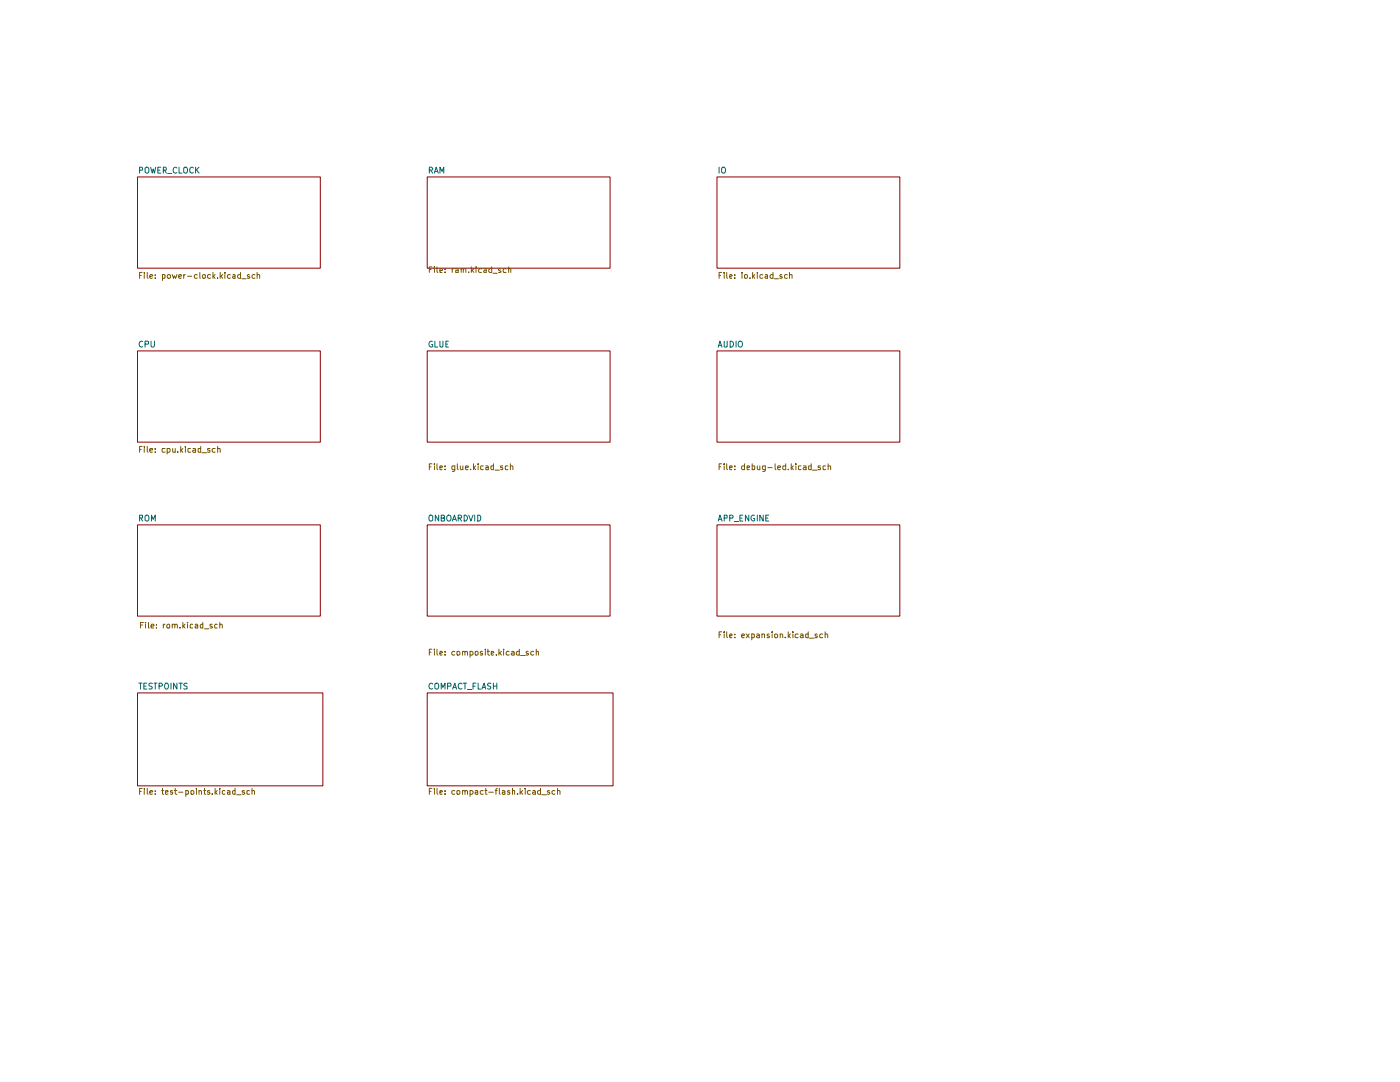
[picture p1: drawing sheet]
<svg xmlns="http://www.w3.org/2000/svg" width="279mm" height="216mm" viewBox="0 0 279 216" stroke-linecap="round" stroke-linejoin="round" font-family="sans-serif">
<path d="M27.4 35.3h36.5v18.2h-36.5zM85.3 35.3h36.5v18.2h-36.5zM143.1 35.3h36.5v18.2h-36.5zM27.4 70h36.5v18.2h-36.5zM85.3 70h36.5v18.2h-36.5zM143.1 70h36.5v18.2h-36.5zM27.4 104.7h36.5v18.2h-36.5zM85.3 104.7h36.5v18.2h-36.5zM143.1 104.7h36.5v18.2h-36.5zM27.4 138.3h37v18.5h-37zM85.3 138.3h37v18.5h-37z" fill="none" stroke="#910000" stroke-width=".2"/>
<g fill="none" stroke="#006665" stroke-width=".2">
<path d="M27.9 34h.5l.1-.5-.2-.1h-.4v1.1M29 33.5l.5-.1a.65 .65 0 0 1 .2 .6 .65 .65 0 0 1-.5 .5l-.2-.1zM30.1 33.4l.3 1.1 .2-.8 .2 .8 .3-1.1M31.5 34h.4M32.1 33.4h-.6v1.1h.6M32.6 34h.5l.1-.5-.2-.1h-.4v1.1M32.9 34l.3 .5M33.4 34.6h.9M35.3 33.5l-.2-.1a.6 .6 0 0 0-.6 .6 .6 .6 0 0 0 .6 .5h.2M35.7 33.4v1.1h.6M36.7 33.5l.5-.1a.65 .65 0 0 1 .2 .6 .65 .65 0 0 1-.5 .5l-.2-.1zM38.6 33.5l-.2-.1a.6 .6 0 0 0-.6 .6 .6 .6 0 0 0 .6 .5h.2"/>
<path d="M39 33.4v1.1M39.2 33.9l.5 .6M39.7 33.4l-.7 .6M85.7 34h.5l.2-.4-.3-.2h-.4v1.1M85.9 34l.5 .5M86.7 34.5l.3-1.1 .5 1.1M86.8 34.2h.5M87.8 34.5v-1.1l.4 .8 .4-.8v1.1M143.5 33.4v1.1M144 33.5l.5-.1a.65 .65 0 0 1 .3 .6 .65 .65 0 0 1-.5 .5l-.3-.1zM28.5 68.2l-.2-.1a.6 .6 0 0 0-.5 .6 .6 .6 0 0 0 .5 .6l.2-.1M29 68.7h.6v-.5l-.6-.1v1.2"/>
<path d="M30.1 68.1v.9a.35 .35 0 0 0 .4 .3 .35 .35 0 0 0 .3-.3v-.9M86.3 68.2l-.3-.1a.61 .61 0 0 0-.4 .6 .61 .61 0 0 0 .5 .6l.3-.1v-.4h-.3M86.8 68.1v1.2h.6M87.8 68.1v1.1l.2 .1 .4-.1v-1.1M89 68.7h.3M89.5 68.1h-.5v1.2h.5M143.3 69.3l.4-1.2 .4 1.2M143.4 68.9h.6M144.5 68.1v1.1l.2 .1 .4-.1v-1.1M145.7 68.1a.6 .6 0 0 1 .7 .6 .6 .6 0 0 1-.7 .6zM146.9 68.1v1.2M147.4 68.2l.3-.1a.6 .6 0 0 1 .5 .6 .6 .6 0 0 1-.5 .6l-.4-.5z"/>
<path d="M27.9 103.4h.5l.1-.5-.6-.1v1.2M28.1 103.4l.4 .6M29 103l.5-.2a.65 .65 0 0 1 .2 .7 .65 .65 0 0 1-.5 .5l-.2-.2zM30.2 104v-1.2l.4 .8 .4-.8v1.2M85.9 102.8l.5 .2v.8l-.5 .2a.78 .78 0 0 1 0-1.2zM87.5 102.8v1.2l-.6-1.2v1.2M88.1 103.4h.4l.2-.3-.1-.2-.5-.1v1.2h.5l.1-.2v-.3l-.2-.1M89.2 103l.3-.2a.6 .6 0 0 1 .5 .6 .6 .6 0 0 1-.5 .6l-.3-.5zM90.3 104l.4-1.2 .4 1.2M90.4 103.6h.5M91.4 103.4h.6v-.5l-.6-.1v1.2M91.7 103.4l.4 .6"/>
<path d="M92.6 102.8a.58 .58 0 0 1 .7 .7l-.2 .4-.5 .1zM93.6 102.8l.4 1.2 .4-1.2M94.7 102.8v1.2M95.3 102.8h.3l.3 .2v.6l-.3 .4h-.3zM143.3 104l.4-1.2 .4 1.2M143.4 103.6h.6M144.5 103.4h.5l.1-.5-.6-.1v1.2M145.6 103.4h.6v-.5l-.6-.1v1.2M146.6 104.1h.8M147.7 103.4h.4M148.3 102.8h-.6v1.2h.6M149.4 102.8v1.2l-.6-1.2v1.2"/>
<path d="M150.5 102.9v-.1a.57 .57 0 0 0-.6 .7l.4 .5 .3-.2v-.3h-.2M151.1 102.8v1.2M152.3 102.8v1.2l-.7-1.2v1.2M152.8 103.4h.4M153.4 102.8h-.6v1.2h.6M27.7 136.3h.7M28 136.3v1.2M28.7 136.9h.4M29.3 136.3h-.6v1.2h.6M30.4 136.4l-.5-.1-.2 .2v.2l.7 .5-.3 .3-.4-.1M30.7 136.3h.6M31 136.3v1.2"/>
<path d="M31.8 136.9h.5l.1-.3-.2-.3h-.4v1.2M33.1 136.3h.3a.65 .65 0 0 1 .2 .7 .65 .65 0 0 1-.5 .5 .78 .78 0 0 1 0-1.2zM34.1 136.3v1.2M35.3 136.3v1.2l-.7-1.2v1.2M35.7 136.3h.7M36.1 136.3v1.2M37.3 136.4l-.4-.1-.2 .3 .2 .3 .4 .2v.3h-.6M86.4 136.5l-.3-.2a.6 .6 0 0 0-.5 .6 .6 .6 0 0 0 .5 .6l.3-.1M86.8 136.5l.5-.2a.65 .65 0 0 1 .3 .7 .65 .65 0 0 1-.6 .5l-.2-.2zM88.1 137.5v-1.2l.3 .9 .4-.9v1.2M89.3 136.9h.6l.1-.4-.2-.2h-.5v1.2M90.3 137.5l.5-1.2 .3 1.2"/>
<path d="M90.4 137.2h.6M92.2 136.5l-.2-.2a.6 .6 0 0 0-.6 .6 .6 .6 0 0 0 .6 .6l.2-.1M92.5 136.3h.6M92.8 136.3v1.2M93.3 137.6h.9M94.4 136.9h.4M95 136.3h-.6v1.2M95.4 136.3v1.2h.5M96.2 137.5l.4-1.2 .3 1.2M96.3 137.2h.6M98 136.4h-.6a.44 .44 0 0 0 0 .5 .44 .44 0 0 0 .5 .1v.4h-.6M98.5 136.9h.6"/>
<path d="M98.5 136.3v1.2M99.1 136.3v1.2"/>
</g>
<g fill="none" stroke="#765500" stroke-width=".2">
<path d="M27.9 55h.3M28.4 54.4h-.5v1.1M28.8 54.4v.1M28.8 54.8v.7M29.4 54.4v1l.2 .1M29.9 55.2l.6-.2-.2-.2-.4 .2v.4l.2 .1h.3M31 55.5h.1M31 54.9v.1M32.4 54.9h.5v.6h-.5M32.4 54.8v1.2M34.4 54.8l.2 .7 .2-.5 .3 .5 .2-.7M35.6 55.2l.6-.2-.1-.2-.5 .2v.4l.2 .1h.4"/>
<path d="M36.7 54.8v.7M37 54.8l-.3 .2M37.4 55.1h.9M39.4 54.9a.36 .36 0 0 0-.6 .1v.3a.36 .36 0 0 0 .6 .2M39.9 54.4l.1 1.1M40.5 54.9h.5v.6h-.5zM42 54.9l-.3-.1-.3 .2 .1 .5h.5M42.5 54.4v1.1M42.6 55.1l.3 .4M42.9 54.8l-.4 .4M43.4 55.5h.1M43.9 54.4v1.1"/>
<path d="M44.1 55.1l.4 .4M44.5 54.8l-.6 .4M44.9 54.4v.1M44.9 54.8v.7M46 54.9l-.4-.1-.2 .2 .1 .5h.5M46.5 54.9h.4v.6M46.9 55l-.5 .3 .2 .2h.3M48 54.9l-.3-.1-.3 .2 .1 .5h.5M48 54.4v1.1M48.3 55.6h.8M49.8 54.9l-.3-.1-.1 .2 .5 .4-.2 .1h-.3M50.9 54.9a.36 .36 0 0 0-.6 .1v.3a.36 .36 0 0 0 .6 .2"/>
<path d="M51.3 54.9h.5v.6M51.3 54.4v1.1M85.7 53.8h.3M86.2 53.3h-.5v1.1M86.7 53.3h.1M86.7 53.6v.8M87.2 53.3v.9l.2 .2M87.8 54l.5-.1-.2-.3-.3 .1v.7h.4M88.8 54.3v.1M88.8 53.7v.1M90.3 53.6v.8M90.6 53.6h-.2l-.1 .3"/>
<path d="M90.9 53.7l.4-.1 .1 .2v.6h-.5v-.4l.5-.1M92 53.8l.2-.2 .3 .1v.7M92 53.6v.8M92.5 53.8l.1-.2 .4 .1v.7M93.6 54.3v.1M94.1 53.3v1.1M94.2 53.9l.4 .5M94.6 53.6l-.5 .5M95 53.3h.1M95 53.6v.8M96.1 53.7l-.3-.1-.3 .3v.3l.2 .2h.4M96.6 53.7h.4v.7h-.4l-.1-.3 .2-.2h.3"/>
<path d="M98.1 53.3v1.1h-.4l-.2-.2v-.3l.3-.3 .3 .1M98.4 54.5h.8M99.9 53.7l-.2-.1-.2 .2 .5 .4-.1 .2h-.4M101 53.7l-.3-.1-.3 .3 .1 .5h.5M101.5 53.8l.1-.2 .3 .1v.7M101.5 53.3v1.1M143.5 55h.4M144 54.4h-.5v1.1M144.5 54.4v.1M144.5 54.8v.7M145 54.4v1l.2 .1M145.6 55.2l.5-.2-.1-.2-.4 .1v.6h.5"/>
<path d="M146.6 55.5h.1M146.6 54.9v.1M148.1 54.4v.1M148.1 54.8v.7M148.6 54.9h.5v.6h-.5zM149.7 55.5h.1M150.2 54.4v1.1M150.4 55.1l.2 .4M150.6 54.8l-.4 .4M151.1 54.4v.1M151.1 54.8v.7M152.2 54.9a.36 .36 0 0 0-.6 .1v.3a.36 .36 0 0 0 .6 .2"/>
<path d="M152.7 54.9h.5v.6M153.2 55l-.5 .3 .1 .2h.4M154.3 54.9l-.4-.1-.2 .2 .1 .5h.5M154.3 54.4v1.1M154.5 55.6h.9M156 54.9l-.2-.1-.2 .2 .5 .4-.1 .1h-.4M157.1 54.9a.36 .36 0 0 0-.5 .1v.3a.36 .36 0 0 0 .5 .2M157.6 54.9h.5v.6M157.6 54.4v1.1M27.9 89.7h.3M28.4 89.1h-.5v1.2M28.8 89.1v.1"/>
<path d="M28.8 89.5v.8M29.4 89.1v1l.2 .2M29.9 89.8l.6-.1-.1-.2h-.4l-.1 .2v.4l.2 .2 .3-.1M31 90.2v.1M31 89.5v.2M32.9 89.5h-.5l-.1 .5a.36 .36 0 0 0 .6 .2M33.4 90.2a.36 .36 0 0 0 .6-.2l-.1-.5h-.5v1.1M34.5 89.5v.7h.5M35 89.5v.8M35.5 90.2v.1M36.1 89.1v1.2M36.2 89.8l.3 .5"/>
<path d="M36.5 89.5l-.4 .4M37 89.1v.1M37 89.5v.8M38 89.5l-.5 .1v.6h.5M38.5 89.5h.4l.1 .8M39 89.7l-.5 .1-.1 .2 .2 .3 .4-.1M40 89.5l-.5 .1v.6h.5M40 89.1v1.2M40.3 90.3h.9M41.9 89.5h-.4l-.1 .2 .1 .1 .4 .1v.3h-.5M42.9 89.5h-.4l-.2 .2 .1 .5h.5M43.4 89.6l.5-.1v.8"/>
<path d="M43.4 89.1v1.2M85.7 93.1h.3M86.2 92.5h-.5v1.2M86.7 92.5v.2M86.7 93v.7M87.2 92.5v1.1l.2 .1M87.8 93.3l.5-.1-.1-.2h-.4v.6h.4M88.8 93.6v.1M88.8 93v.1M90.8 93.6a.36 .36 0 0 1-.6-.1l.1-.5h.5v.9l-.2 .2h-.3M91.3 92.5v1.1l.1 .1M91.9 93v.6l.1 .1 .4-.1"/>
<path d="M92.4 93v.7M92.9 93.3l.6-.1-.1-.2h-.4l-.1 .1v.5l.2 .1 .3-.1M93.9 93.6v.1M94.5 92.5v1.2M94.6 93.3l.3 .4M94.9 93l-.4 .4M95.4 92.5v.2M95.4 93v.7M96.4 93l-.5 .1v.5h.5M96.9 93h.5l.1 .7M97.5 93.2l-.6 .1 .1 .4 .5-.1M98.5 93h-.5v.1l.1 .6 .4-.1"/>
<path d="M98.5 92.5v1.2M98.8 93.8h.9M100.3 93h-.4v.3l.4 .1-.1 .3-.3-.1M101.3 93l-.5 .1v.5h.5M101.9 93.1l.4-.1 .1 .7M101.9 92.5v1.2M143.5 93.1h.4M144 92.5h-.5v1.2M144.5 92.5v.2M144.5 93v.7M145 92.5v1.1l.2 .1M145.6 93.3l.5-.1v-.2h-.5v.6h.5"/>
<path d="M146.6 93.6v.1M146.6 93v.1M148.6 93h-.4l-.2 .1 .1 .5h.5M148.6 92.5v1.2M149.1 93.3l.5-.1-.1-.2h-.4v.6h.4M150.1 93l.5 .1v.5h-.5M150.1 92.5v1.2M151.1 93v.6l.2 .1 .3-.1M151.6 93v.7M152.7 93.6a.36 .36 0 0 1-.6-.1l.1-.5h.5v.9l-.1 .2h-.4M153.2 93.3h.9M154.7 92.5v1.1l.2 .1"/>
<path d="M155.2 93.3l.6-.1-.1-.2h-.4l-.1 .1v.5l.2 .1 .3-.1M156.8 93h-.5l-.1 .5a.36 .36 0 0 0 .6 .1M156.8 92.5v1.2M157.3 93.6v.1M157.9 92.5v1.2M158 93.3l.3 .4M158.3 93l-.4 .4M158.8 92.5v.2M158.8 93v.7M159.9 93l-.6 .1v.5h.6M160.4 93h.4l.1 .7M160.9 93.2l-.5 .1-.1 .2 .1 .2 .5-.1"/>
<path d="M161.9 93l-.5 .1v.5h.5M161.9 92.5v1.2M162.1 93.8h1M163.7 93h-.4l-.1 .1 .1 .2 .4 .1v.2h-.5M164.8 93l-.5 .1v.5h.5M165.3 93.1l.4-.1 .1 .7M165.3 92.5v1.2M28 124.7h.5M28.6 124.2h-.6v1.1M29 124.2v.1M29 124.5v.8M29.6 124.2v1.1h.2"/>
<path d="M30.1 125l.6-.1-.1-.4-.5 .2v.4l.1 .2h.5M31.2 125.2v.1M31.2 124.6v.1M32.6 124.5v.8M32.9 124.5l-.3 .3M33.3 124.8l.4-.3 .2 .2v.5l-.5 .1-.1-.2zM34.4 124.7l.1-.2 .4 .2v.6M34.4 124.5v.8M34.9 124.7l.2-.2 .3 .2v.6M35.9 125.2v.1M36.5 124.2v1.1M36.6 124.9l.3 .4"/>
<path d="M36.9 124.5l-.4 .6M37.4 124.2v.1M37.4 124.5v.8M38.4 124.6l-.3-.1-.2 .3 .1 .5h.4M38.9 124.6l.4-.1 .2 .2v.6h-.6v-.3l.6-.1M40.5 124.2v1.1h-.5v-.7h.5M40.8 125.5h.9M42.3 124.6h-.4v.3l.5 .2-.1 .2h-.4M43.4 124.6l-.4-.1-.2 .2v.5l.6 .1M43.9 124.7l.1-.2 .4 .2v.6M43.9 124.2v1.1M85.7 130.1h.3"/>
<path d="M86.2 129.5h-.5v1.2M86.7 129.5v.2M86.7 130v.7M87.2 129.5v1.1l.2 .1M87.8 130.4l.5-.2-.2-.2-.3 .1v.5h.4M88.8 130.6v.1M88.8 130.1h.1M90.8 130.1a.36 .36 0 0 0-.6 .1l.1 .4h.5M91.2 130.1h.5v.5h-.5zM92.3 130.1l.3-.1 .2 .1v.6M92.3 130v.7M92.8 130.1l.2-.1 .3 .1v.6"/>
<path d="M93.8 130.1l.4-.1 .2 .2-.1 .4h-.5M93.8 130v1.2M94.8 130.1h.5v.5h-.5zM96.3 130.1l-.3-.1-.2 .2 .6 .4-.2 .1-.4-.1M96.9 129.5v.2M96.9 130v.7M97.2 130h.5M97.4 129.5v1.1l.3 .1M98 130.4l.6-.2-.2-.2-.4 .1v.5h.5M99.1 130.6v.1M99.6 129.5v1.2M99.7 130.3l.4 .4"/>
<path d="M100.1 130l-.5 .4M100.5 129.5v.2M100.5 130v.7M101.6 130.1l-.3-.1-.3 .2 .1 .4h.5M102.1 130.1l.3-.1 .2 .1v.6M102.6 130.2l-.6 .3 .2 .2 .4-.1M103.6 130.1l-.3-.1-.3 .2 .1 .4h.5M103.6 129.5v1.2M103.9 130.8h.9M105.4 130.1l-.2-.1-.2 .2 .5 .4-.2 .1-.3-.1M106.5 130.1l-.3-.1-.3 .2 .1 .4h.5M107 130.1h.4v.6"/>
<path d="M107 129.5v1.2M143.5 126.7h.4M144 126.1h-.5v1.2M144.5 126.1v.1M144.5 126.5v.8M145 126.1v1l.2 .2M145.6 126.9l.5-.2-.1-.2-.4 .1v.6h.5M146.6 127.2v.1M146.6 126.6v.1M148 126.9l.6-.2-.2-.2-.4 .2v.4l.2 .2 .3-.1M148.9 126.5l.6 .8M149.5 126.5l-.6 .8"/>
<path d="M150 126.6h.5v.6h-.5M150 126.5v1.2M151 126.6l.4-.1 .2 .2v.6M151.6 126.7l-.6 .3 .1 .3 .5-.1M152.1 126.6h.5v.7M152.1 126.5v.8M153.5 126.6l-.3-.1-.1 .2 .5 .4-.2 .2-.3-.1M154.1 126.1v.1M154.1 126.5v.8M154.6 126.6h.5v.6h-.5zM155.7 126.6l.3-.1 .2 .2v.6M155.7 126.5v.8"/>
<path d="M156.7 127.2v.1M157.3 126.1v1.2M157.4 126.8l.3 .5M157.7 126.5l-.4 .4M158.2 126.1v.1M158.2 126.5v.8M159.3 126.6l-.4-.1-.2 .2 .1 .5h.5M159.8 126.6l.3-.1 .2 .2v.6M160.3 126.7l-.6 .3 .2 .3 .4-.1M161.3 126.6h-.5v.6h.5M161.3 126.1v1.2M161.5 127.3h1"/>
<path d="M163.1 126.6l-.3-.1-.2 .2 .6 .4-.2 .2-.4-.1M164.2 126.6l-.4-.1-.2 .2 .1 .5h.5M164.7 126.6l.3-.1 .2 .2v.6M164.7 126.1v1.2M27.9 157.9h.3M28.4 157.3h-.5v1.2M28.8 157.3v.2M28.8 157.7v.8M29.4 157.3v1l.2 .2M29.9 158.1l.6-.1-.2-.3-.4 .2v.4l.2 .2 .3-.1M31 158.4v.1M31 157.8v.1"/>
<path d="M32.3 157.7h.4M32.4 157.3v1.1l.3 .1M33 158.1l.5-.1v-.2h-.5v.6h.5M34.5 157.8h-.5v.3l.5 .1v.2h-.5M34.8 157.7h.5M35 157.3v1l.3 .2M35.6 158.1h.9M37.1 157.8h.5v.6h-.5M37.1 157.7v1.2M38.1 157.8l.3-.1 .3 .2-.1 .5h-.5zM39.2 157.3v.2M39.2 157.7v.8"/>
<path d="M39.7 157.8l.3-.1 .2 .2v.6M39.7 157.7v.8M40.6 157.7h.5M40.8 157.3v1.1l.3 .1M41.8 157.8h-.4v.3h.3l.2 .2-.2 .2-.3-.1M42.3 158.4v.1M42.9 157.3v1.2M43 158.1l.4 .4M43.4 157.7l-.5 .5M43.9 157.3v.2M43.9 157.7v.8M44.9 157.8l-.4-.1-.1 .2 .1 .6 .4-.1"/>
<path d="M45.4 157.8l.3-.1 .2 .2v.6M45.9 158l-.5 .1v.3h.5M46.9 157.8l-.2-.1-.3 .2 .1 .5h.4M46.9 157.3v1.2M47.2 158.6h.9M48.8 157.8h-.5v.3h.4l.2 .2-.2 .2-.4-.1M49.8 157.8h-.5v.6h.5M50.3 157.8l.3-.1 .2 .2v.6M50.3 157.3v1.2M85.7 157.9h.3M86.2 157.3h-.5v1.2M86.7 157.3v.2"/>
<path d="M86.7 157.7v.8M87.2 157.3v1l.2 .2M87.8 158.1l.5-.1-.2-.3-.3 .1v.6h.4M88.8 158.4v.1M88.8 157.8v.1M90.8 157.8h-.5l-.1 .4a.36 .36 0 0 0 .6 .2M91.2 157.8l.3-.1 .3 .2-.1 .5h-.5zM92.3 157.8l.3-.1 .2 .2v.6M92.3 157.7v.8M92.8 157.9l.2-.2 .3 .2v.6M93.8 157.8l.4-.1 .2 .2-.1 .5h-.5M93.8 157.7v1.2"/>
<path d="M94.8 157.8h.5v.7M95.3 158l-.5 .1v.3h.5M96.4 157.8h-.5l-.1 .4a.36 .36 0 0 0 .6 .2M96.8 157.7h.4M96.9 157.3v1.1l.3 .1M97.5 158.1h1M98.8 157.7h.4M99.2 157.3l-.2 .2v1M99.7 157.3v1l.1 .2M100.2 157.8l.4-.1 .2 .2v.6M100.8 158l-.6 .1 .1 .4 .5-.1M101.7 157.8l-.3-.1-.1 .2 .5 .4-.2 .2-.3-.1"/>
<path d="M102.3 157.8h.4v.7M102.3 157.3v1.2M103.3 158.4v.1M103.8 157.3v1.2M104 158.1l.3 .4M104.3 157.7l-.5 .5M104.8 157.3v.2M104.8 157.7v.8M105.8 157.8l-.3-.1-.3 .2 .1 .5h.5M106.3 157.8l.4-.1 .2 .2v.6M106.9 158l-.6 .1v.1l.1 .3 .5-.1M107.9 157.8l-.4-.1-.2 .2 .1 .5h.5"/>
<path d="M107.9 157.3v1.2M108.1 158.6h1M109.6 157.8l-.2-.1-.2 .2 .5 .4-.1 .2-.4-.1M110.7 157.8l-.3-.1-.2 .2v.5h.5M111.3 157.8l.3-.1 .2 .2v.6M111.3 157.3v1.2"/>
<circle cx="33.7" cy="55.2" r=".39"/>
</g>
</svg>
